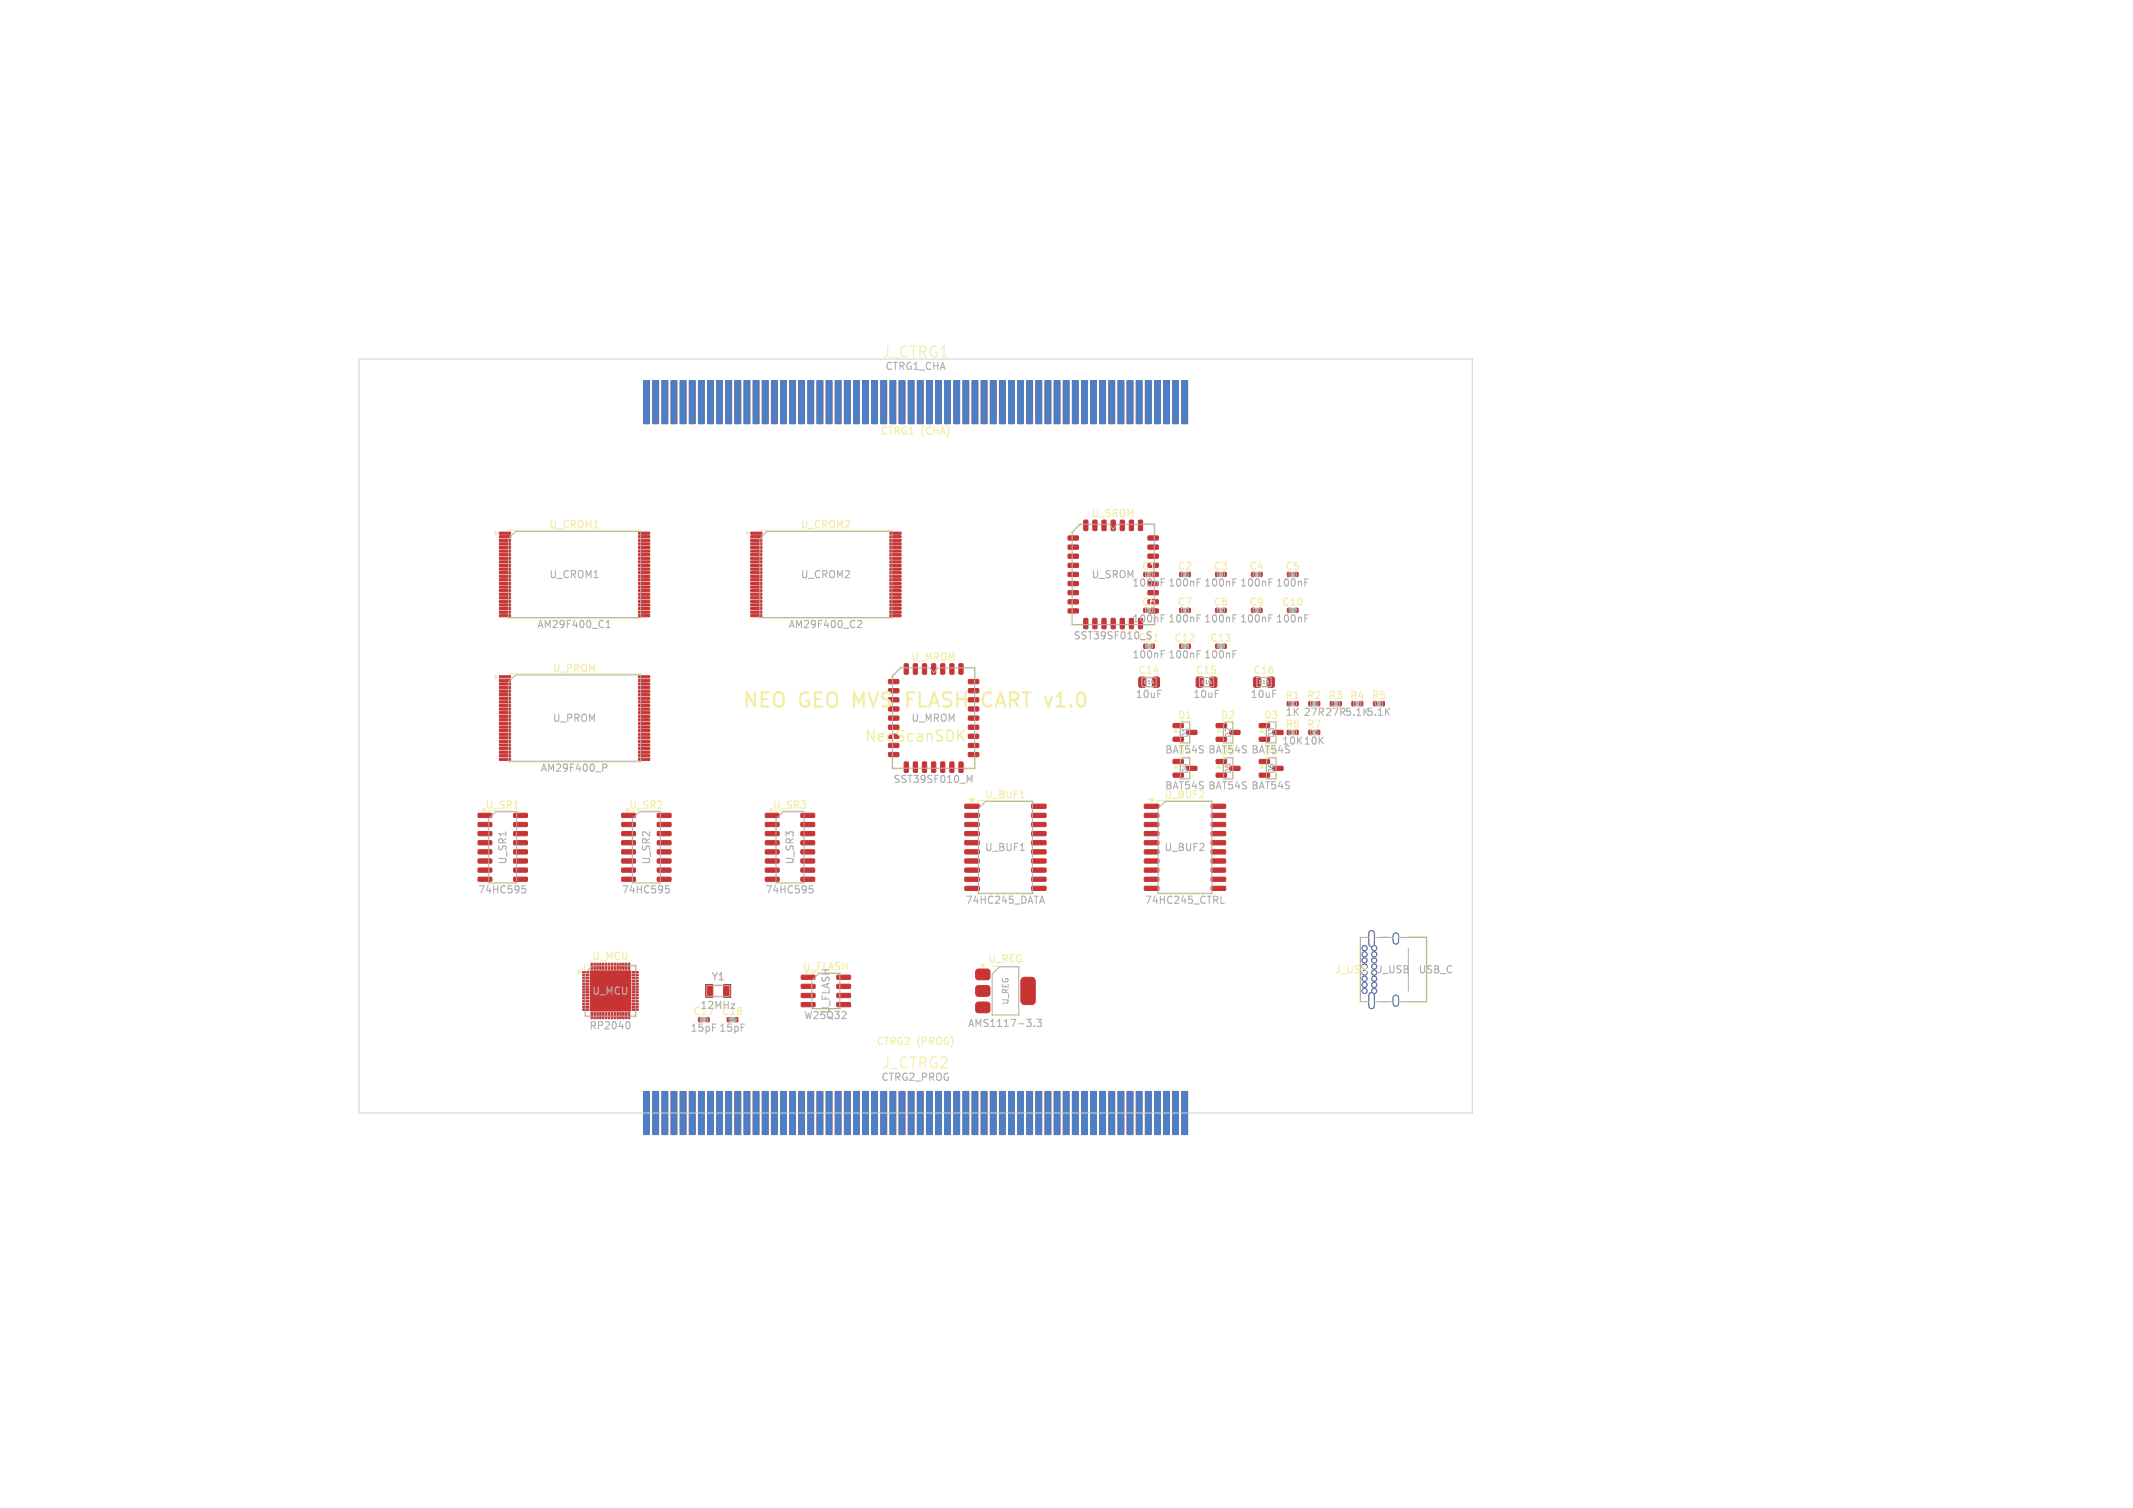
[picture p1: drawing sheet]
<svg xmlns="http://www.w3.org/2000/svg" width="297mm" height="210mm" viewBox="0 0 297 210" stroke-linecap="round" stroke-linejoin="round" font-family="sans-serif">
<defs><g id="words">
<g font-size="2.8" fill="#f2eda1">
<text x="103.2" y="99">NEO</text>
<text x="111.3" y="99">GEO MVS FLASH</text>
<text x="138.2" y="99">CART v1.0</text>
</g>
<g font-size="2.1" fill="#f2eda1">
<text x="122.7" y="50">J_CTRG1</text>
<text x="120.3" y="103.5">NeoScanSDK</text>
<text x="122.7" y="149">J_CTRG2</text>
</g>
<g font-size="1.4" fill="#afafaf">
<text x="123.2" y="51.7">CTRG1_CHA</text>
<text x="76.4" y="80.7">U_CROM1</text>
<text x="111.4" y="80.7">U_CROM2</text>
<text x="151.9" y="80.7">U_SROM</text>
<text x="157.6" y="81.9">100nF</text>
<text x="162.6" y="81.9">100nF</text>
<text x="167.6" y="81.9">100nF</text>
<text x="172.6" y="81.9">100nF</text>
<text x="177.6" y="81.9">100nF</text>
<text x="74.7" y="87.7">AM29F400_C1</text>
<text x="109.7" y="87.7">AM29F400_C2</text>
<text x="149.4" y="89.2">SST39SF010_S</text>
<text x="157.6" y="86.9">100nF</text>
<text x="158.4" y="89.6">C11</text>
<text x="162.6" y="86.9">100nF</text>
<text x="167.6" y="86.9">100nF</text>
<text x="172.6" y="86.9">100nF</text>
<text x="177.6" y="86.9">100nF</text>
<text x="157.6" y="91.9">100nF</text>
<text x="162.6" y="91.9">100nF</text>
<text x="167.6" y="91.9">100nF</text>
<text x="76.9" y="100.7">U_PROM</text>
<text x="126.8" y="100.7">U_MROM</text>
<text x="158" y="97.4">10uF</text>
<text x="166" y="97.4">10uF</text>
<text x="174" y="97.4">10uF</text>
<text x="178.9" y="99.9">1K 27R 27R5.1K5.1K</text>
<text x="75.2" y="107.7">AM29F400_P</text>
<text x="162.1" y="105.1">BAT54S BAT54S BAT54S</text>
<text x="163.9" y="105.3">D4</text>
<text x="169.9" y="105.3">D5</text>
<text x="175.9" y="105.3">D6</text>
<text x="178.4" y="103.9">10K 10K</text>
<text x="124.3" y="109.2">SST39SF010_M</text>
<text x="162.1" y="110.1">BAT54S BAT54S BAT54S</text>
<text x="137" y="118.7">U_BUF1</text>
<text x="162" y="118.7">U_BUF2</text>
<text x="66.5" y="124.6">74HC595</text>
<text x="70.7" y="120.5" transform="rotate(-90 70.7 120.5)">U_SR1</text>
<text x="86.5" y="124.6">74HC595</text>
<text x="90.7" y="120.5" transform="rotate(-90 90.7 120.5)">U_SR2</text>
<text x="106.5" y="124.6">74HC595</text>
<text x="110.7" y="120.5" transform="rotate(-90 110.7 120.5)">U_SR3</text>
<text x="134.4" y="126.1">74HC245_DATA</text>
<text x="159.3" y="126.1">74HC245_CTRL</text>
<text x="99" y="136.7">Y1</text>
<text x="111.7" y="135.3">U_FLASH</text>
<text x="191.6" y="135.8">J_USB</text>
<text x="197.4" y="135.8">USB_C</text>
<text x="82" y="143.6">RP2040</text>
<text x="82.4" y="138.7">U_MCU</text>
<text x="96" y="143.9">15pF 15pF</text>
<text x="96.4" y="141.6">C17</text>
<text x="97.4" y="140.7">12MHz</text>
<text x="100.4" y="141.6">C18</text>
<text x="111.9" y="142.1">W25Q32</text>
<text x="115.7" y="141.3" transform="rotate(-90 115.7 141.3)">U_FLASH</text>
<text x="134.7" y="143.2">AMS1117-3.3</text>
<text x="122.6" y="150.7">CTRG2_PROG</text>
</g>
<g font-size="1.4" fill="#f2eda1">
<text x="122.5" y="60.7">CTRG1</text>
<text x="128.2" y="60.7">(CHA)</text>
<text x="76.4" y="73.8">U_CROM1</text>
<text x="111.4" y="73.8">U_CROM2</text>
<text x="151.9" y="72.2">U_SROM</text>
<text x="158.9" y="79.6">C1</text>
<text x="163.9" y="79.6">C2</text>
<text x="168.9" y="79.6">C3</text>
<text x="173.9" y="79.6">C4</text>
<text x="178.9" y="79.6">C5</text>
<text x="158.9" y="84.6">C6</text>
<text x="163.4" y="89.6">C12</text>
<text x="163.9" y="84.6">C7</text>
<text x="168.4" y="89.6">C13</text>
<text x="168.9" y="84.6">C8</text>
<text x="173.9" y="84.6">C9</text>
<text x="178.4" y="84.6">C10</text>
<text x="76.9" y="93.8">U_PROM</text>
<text x="126.8" y="92.2">U_MROM</text>
<text x="158.4" y="94">C14</text>
<text x="166.4" y="94">C15</text>
<text x="174.4" y="94">C16</text>
<text x="163.9" y="100.3">D1</text>
<text x="169.9" y="100.3">D2</text>
<text x="175.9" y="100.3">D3</text>
<text x="178.9" y="97.6">R1</text>
<text x="178.9" y="101.6">R6</text>
<text x="181.9" y="97.6">R2</text>
<text x="181.9" y="101.6">R7</text>
<text x="184.9" y="97.6">R3</text>
<text x="187.9" y="97.6">R4</text>
<text x="190.9" y="97.6">R5</text>
<text x="67.5" y="112.8">U_SR1</text>
<text x="87.5" y="112.8">U_SR2</text>
<text x="107.5" y="112.8">U_SR3</text>
<text x="137" y="111.4">U_BUF1</text>
<text x="162" y="111.4">U_BUF2</text>
<text x="82.4" y="133.9">U_MCU</text>
<text x="137.5" y="134.2">U_REG</text>
<text x="121.9" y="145.7">CTRG2</text>
<text x="127.7" y="145.7">(PROG)</text>
</g>
<text font-size="1.4" fill="#fff" x="185.8" y="135.8">J_USB</text>
<text font-size="1.1" fill="#afafaf" x="140.6" y="140" transform="rotate(-90 140.6 140)">U_REG</text>
<g font-size="1" fill="#afafaf">
<text x="165.5" y="107.8" transform="rotate(-90 165.5 107.8)">D4</text>
<text x="165.5" y="102.8" transform="rotate(-90 165.5 102.8)">D1</text>
<text x="171.5" y="107.8" transform="rotate(-90 171.5 107.8)">D5</text>
<text x="171.5" y="102.8" transform="rotate(-90 171.5 102.8)">D2</text>
<text x="177.5" y="107.8" transform="rotate(-90 177.5 107.8)">D6</text>
<text x="177.5" y="102.8" transform="rotate(-90 177.5 102.8)">D3</text>
</g>
<g font-size=".7" fill="#afafaf">
<text x="159.2" y="95.4">C14</text>
<text x="167.2" y="95.4">C15</text>
<text x="175.2" y="95.4">C16</text>
</g>
<g font-size=".4" fill="#afafaf">
<text x="179.7" y="98.2">R1</text>
<text x="182.7" y="98.2">R2</text>
<text x="185.7" y="98.2">R3</text>
<text x="188.7" y="98.2">R4</text>
<text x="191.7" y="98.2">R5</text>
<text x="179.7" y="102.2">R6</text>
<text x="182.7" y="102.2">R7</text>
</g>
<g font-size=".3" fill="#afafaf">
<text x="159.7" y="80.2">C1</text>
<text x="164.7" y="80.2">C2</text>
<text x="169.7" y="80.2">C3</text>
<text x="174.7" y="80.2">C4</text>
<text x="179.7" y="80.2">C5</text>
<text x="159.7" y="85.2">C6</text>
<text x="164.7" y="85.2">C7</text>
<text x="169.7" y="85.2">C8</text>
<text x="174.7" y="85.2">C9</text>
<text x="179.6" y="85.2">C10</text>
<text x="159.6" y="90.2">C11</text>
<text x="164.6" y="90.2">C12</text>
<text x="169.6" y="90.2">C13</text>
<text x="97.6" y="142.2">C17</text>
<text x="101.6" y="142.2">C18</text>
</g>
</g></defs>
<g fill="#c83434" stroke="#c83434" stroke-width=".14">
<path d="M89.6 53h.8v6h-.8z"/>
<path d="M90.9 53h.8v6h-.8z"/>
<path d="M92.2 53h.8v6h-.8z"/>
<path d="M93.4 53h.8v6h-.8z"/>
<path d="M94.7 53h.8v6h-.8z"/>
<path d="M96 53h.8v6h-.8z"/>
<path d="M97.3 53h.8v6h-.8z"/>
<path d="M98.5 53h.8v6h-.8z"/>
<path d="M99.8 53h.8v6h-.8z"/>
<path d="M101.1 53h.8v6h-.8z"/>
<path d="M102.3 53h.8v6h-.8z"/>
<path d="M103.6 53h.8v6h-.8z"/>
<path d="M104.9 53h.8v6h-.8z"/>
<path d="M106.1 53h.8v6h-.8z"/>
<path d="M107.4 53h.8v6h-.8z"/>
<path d="M108.7 53h.8v6h-.8z"/>
<path d="M110 53h.8v6h-.8z"/>
<path d="M111.2 53h.8v6h-.8z"/>
<path d="M112.5 53h.8v6h-.8z"/>
<path d="M113.8 53h.8v6h-.8z"/>
<path d="M115 53h.8v6h-.8z"/>
<path d="M116.3 53h.8v6h-.8z"/>
<path d="M117.6 53h.8v6h-.8z"/>
<path d="M118.8 53h.8v6h-.8z"/>
<path d="M120.1 53h.8v6h-.8z"/>
<path d="M121.4 53h.8v6h-.8z"/>
<path d="M122.7 53h.8v6h-.8z"/>
<path d="M123.9 53h.8v6h-.8z"/>
<path d="M125.2 53h.8v6h-.8z"/>
<path d="M126.5 53h.8v6h-.8z"/>
<path d="M127.7 53h.8v6h-.8z"/>
<path d="M129 53h.8v6h-.8z"/>
<path d="M130.3 53h.8v6h-.8z"/>
<path d="M131.5 53h.8v6h-.8z"/>
<path d="M132.8 53h.8v6h-.8z"/>
<path d="M134.1 53h.8v6h-.8z"/>
<path d="M135.4 53h.8v6h-.8z"/>
<path d="M136.6 53h.8v6h-.8z"/>
<path d="M137.9 53h.8v6h-.8z"/>
<path d="M139.2 53h.8v6h-.8z"/>
<path d="M140.4 53h.8v6h-.8z"/>
<path d="M141.7 53h.8v6h-.8z"/>
<path d="M143 53h.8v6h-.8z"/>
<path d="M144.2 53h.8v6h-.8z"/>
<path d="M145.5 53h.8v6h-.8z"/>
<path d="M146.8 53h.8v6h-.8z"/>
<path d="M148.1 53h.8v6h-.8z"/>
<path d="M149.3 53h.8v6h-.8z"/>
<path d="M150.6 53h.8v6h-.8z"/>
<path d="M151.9 53h.8v6h-.8z"/>
<path d="M153.1 53h.8v6h-.8z"/>
<path d="M154.4 53h.8v6h-.8z"/>
<path d="M155.7 53h.8v6h-.8z"/>
<path d="M156.9 53h.8v6h-.8z"/>
<path d="M158.2 53h.8v6h-.8z"/>
<path d="M159.5 53h.8v6h-.8z"/>
<path d="M160.8 53h.8v6h-.8z"/>
<path d="M162 53h.8v6h-.8z"/>
<path d="M163.3 53h.8v6h-.8z"/>
<path d="M164.6 53h.8v6h-.8z"/>
<path d="M89.6 152h.8v6h-.8z"/>
<path d="M90.9 152h.8v6h-.8z"/>
<path d="M92.2 152h.8v6h-.8z"/>
<path d="M93.4 152h.8v6h-.8z"/>
<path d="M94.7 152h.8v6h-.8z"/>
<path d="M96 152h.8v6h-.8z"/>
<path d="M97.3 152h.8v6h-.8z"/>
<path d="M98.5 152h.8v6h-.8z"/>
<path d="M99.8 152h.8v6h-.8z"/>
<path d="M101.1 152h.8v6h-.8z"/>
<path d="M102.3 152h.8v6h-.8z"/>
<path d="M103.6 152h.8v6h-.8z"/>
<path d="M104.9 152h.8v6h-.8z"/>
<path d="M106.1 152h.8v6h-.8z"/>
<path d="M107.4 152h.8v6h-.8z"/>
<path d="M108.7 152h.8v6h-.8z"/>
<path d="M110 152h.8v6h-.8z"/>
<path d="M111.2 152h.8v6h-.8z"/>
<path d="M112.5 152h.8v6h-.8z"/>
<path d="M113.8 152h.8v6h-.8z"/>
<path d="M115 152h.8v6h-.8z"/>
<path d="M116.3 152h.8v6h-.8z"/>
<path d="M117.6 152h.8v6h-.8z"/>
<path d="M118.8 152h.8v6h-.8z"/>
<path d="M120.1 152h.8v6h-.8z"/>
<path d="M121.4 152h.8v6h-.8z"/>
<path d="M122.7 152h.8v6h-.8z"/>
<path d="M123.9 152h.8v6h-.8z"/>
<path d="M125.2 152h.8v6h-.8z"/>
<path d="M126.5 152h.8v6h-.8z"/>
<path d="M127.7 152h.8v6h-.8z"/>
<path d="M129 152h.8v6h-.8z"/>
<path d="M130.3 152h.8v6h-.8z"/>
<path d="M131.5 152h.8v6h-.8z"/>
<path d="M132.8 152h.8v6h-.8z"/>
<path d="M134.1 152h.8v6h-.8z"/>
<path d="M135.4 152h.8v6h-.8z"/>
<path d="M136.6 152h.8v6h-.8z"/>
<path d="M137.9 152h.8v6h-.8z"/>
<path d="M139.2 152h.8v6h-.8z"/>
<path d="M140.4 152h.8v6h-.8z"/>
<path d="M141.7 152h.8v6h-.8z"/>
<path d="M143 152h.8v6h-.8z"/>
<path d="M144.2 152h.8v6h-.8z"/>
<path d="M145.5 152h.8v6h-.8z"/>
<path d="M146.8 152h.8v6h-.8z"/>
<path d="M148.1 152h.8v6h-.8z"/>
<path d="M149.3 152h.8v6h-.8z"/>
<path d="M150.6 152h.8v6h-.8z"/>
<path d="M151.9 152h.8v6h-.8z"/>
<path d="M153.1 152h.8v6h-.8z"/>
<path d="M154.4 152h.8v6h-.8z"/>
<path d="M155.7 152h.8v6h-.8z"/>
<path d="M156.9 152h.8v6h-.8z"/>
<path d="M158.2 152h.8v6h-.8z"/>
<path d="M159.5 152h.8v6h-.8z"/>
<path d="M160.8 152h.8v6h-.8z"/>
<path d="M162 152h.8v6h-.8z"/>
<path d="M163.3 152h.8v6h-.8z"/>
<path d="M164.6 152h.8v6h-.8z"/>
<path d="M69.5 74.1h1.5l.1 .2-.1 .1h-1.4z"/>
<path d="M69.5 74.6h1.5l.1 .2-.1 .1h-1.4z"/>
<path d="M69.5 75.1h1.5l.1 .2-.1 .1h-1.4z"/>
<path d="M69.5 75.6h1.5l.1 .2-.1 .1h-1.4z"/>
<path d="M69.5 76.1h1.5l.1 .2-.1 .1h-1.4z"/>
<path d="M69.5 76.6h1.5l.1 .2-.1 .1h-1.4z"/>
<path d="M69.5 77.1h1.5l.1 .2-.1 .1h-1.4z"/>
<path d="M69.5 77.6h1.5l.1 .2-.1 .1h-1.4z"/>
<path d="M69.5 78.1h1.5l.1 .2-.1 .1h-1.4z"/>
<path d="M69.5 78.6h1.5l.1 .2-.1 .1h-1.4z"/>
<path d="M69.5 79.1h1.5l.1 .2-.1 .1h-1.4z"/>
<path d="M69.5 79.6h1.5l.1 .2-.1 .1h-1.4z"/>
<path d="M69.5 80.1h1.5l.1 .2-.1 .1h-1.4z"/>
<path d="M69.5 80.6h1.5l.1 .2-.1 .1h-1.4z"/>
<path d="M69.5 81.1h1.5l.1 .2-.1 .1h-1.4z"/>
<path d="M69.5 81.6h1.5l.1 .2-.1 .1h-1.4z"/>
<path d="M69.5 82.1h1.5l.1 .2-.1 .1h-1.4z"/>
<path d="M69.5 82.6h1.5l.1 .2-.1 .1h-1.4z"/>
<path d="M69.5 83.1h1.5l.1 .2-.1 .1h-1.4z"/>
<path d="M69.5 83.6h1.5l.1 .2-.1 .1h-1.4z"/>
<path d="M69.5 84.1h1.5l.1 .2-.1 .1h-1.4z"/>
<path d="M69.5 84.6h1.5l.1 .2-.1 .1h-1.4z"/>
<path d="M69.5 85.1h1.5l.1 .2-.1 .1h-1.4z"/>
<path d="M69.5 85.6h1.5l.1 .2-.1 .1h-1.4z"/>
<path d="M88.9 85.6h1.5l.1 .2-.1 .1h-1.4z"/>
<path d="M88.9 85.1h1.5l.1 .2-.1 .1h-1.4z"/>
<path d="M88.9 84.6h1.5l.1 .2-.1 .1h-1.4z"/>
<path d="M88.9 84.1h1.5l.1 .2-.1 .1h-1.4z"/>
<path d="M88.9 83.6h1.5l.1 .2-.1 .1h-1.4z"/>
<path d="M88.9 83.1h1.5l.1 .2-.1 .1h-1.4z"/>
<path d="M88.9 82.6h1.5l.1 .2-.1 .1h-1.4z"/>
<path d="M88.9 82.1h1.5l.1 .2-.1 .1h-1.4z"/>
<path d="M88.9 81.6h1.5l.1 .2-.1 .1h-1.4z"/>
<path d="M88.9 81.1h1.5l.1 .2-.1 .1h-1.4z"/>
<path d="M88.9 80.6h1.5l.1 .2-.1 .1h-1.4z"/>
<path d="M88.9 80.1h1.5l.1 .2-.1 .1h-1.4z"/>
<path d="M88.9 79.6h1.5l.1 .2-.1 .1h-1.4z"/>
<path d="M88.9 79.1h1.5l.1 .2-.1 .1h-1.4z"/>
<path d="M88.9 78.6h1.5l.1 .2-.1 .1h-1.4z"/>
<path d="M88.9 78.1h1.5l.1 .2-.1 .1h-1.4z"/>
<path d="M88.9 77.6h1.5l.1 .2-.1 .1h-1.4z"/>
<path d="M88.9 77.1h1.5l.1 .2-.1 .1h-1.4z"/>
<path d="M88.9 76.6h1.5l.1 .2-.1 .1h-1.4z"/>
<path d="M88.9 76.1h1.5l.1 .2-.1 .1h-1.4z"/>
<path d="M88.9 75.6h1.5l.1 .2-.1 .1h-1.4z"/>
<path d="M88.9 75.1h1.5l.1 .2-.1 .1h-1.4z"/>
<path d="M88.9 74.6h1.5l.1 .2-.1 .1h-1.4z"/>
<path d="M88.9 74.1h1.5l.1 .2-.1 .1h-1.4z"/>
<path d="M104.5 74.1h1.5l.1 .2-.1 .1h-1.4z"/>
<path d="M104.5 74.6h1.5l.1 .2-.1 .1h-1.4z"/>
<path d="M104.5 75.1h1.5l.1 .2-.1 .1h-1.4z"/>
<path d="M104.5 75.6h1.5l.1 .2-.1 .1h-1.4z"/>
<path d="M104.5 76.1h1.5l.1 .2-.1 .1h-1.4z"/>
<path d="M104.5 76.6h1.5l.1 .2-.1 .1h-1.4z"/>
<path d="M104.5 77.1h1.5l.1 .2-.1 .1h-1.4z"/>
<path d="M104.5 77.6h1.5l.1 .2-.1 .1h-1.4z"/>
<path d="M104.5 78.1h1.5l.1 .2-.1 .1h-1.4z"/>
<path d="M104.5 78.6h1.5l.1 .2-.1 .1h-1.4z"/>
<path d="M104.5 79.1h1.5l.1 .2-.1 .1h-1.4z"/>
<path d="M104.5 79.6h1.5l.1 .2-.1 .1h-1.4z"/>
<path d="M104.5 80.1h1.5l.1 .2-.1 .1h-1.4z"/>
<path d="M104.5 80.6h1.5l.1 .2-.1 .1h-1.4z"/>
<path d="M104.5 81.1h1.5l.1 .2-.1 .1h-1.4z"/>
<path d="M104.5 81.6h1.5l.1 .2-.1 .1h-1.4z"/>
<path d="M104.5 82.1h1.5l.1 .2-.1 .1h-1.4z"/>
<path d="M104.5 82.6h1.5l.1 .2-.1 .1h-1.4z"/>
<path d="M104.5 83.1h1.5l.1 .2-.1 .1h-1.4z"/>
<path d="M104.5 83.6h1.5l.1 .2-.1 .1h-1.4z"/>
<path d="M104.5 84.1h1.5l.1 .2-.1 .1h-1.4z"/>
<path d="M104.5 84.6h1.5l.1 .2-.1 .1h-1.4z"/>
<path d="M104.5 85.1h1.5l.1 .2-.1 .1h-1.4z"/>
<path d="M104.5 85.6h1.5l.1 .2-.1 .1h-1.4z"/>
<path d="M123.9 85.6h1.5l.1 .2-.1 .1h-1.4z"/>
<path d="M123.9 85.1h1.5l.1 .2-.1 .1h-1.4z"/>
<path d="M123.9 84.6h1.5l.1 .2-.1 .1h-1.4z"/>
<path d="M123.9 84.1h1.5l.1 .2-.1 .1h-1.4z"/>
<path d="M123.9 83.6h1.5l.1 .2-.1 .1h-1.4z"/>
<path d="M123.9 83.1h1.5l.1 .2-.1 .1h-1.4z"/>
<path d="M123.9 82.6h1.5l.1 .2-.1 .1h-1.4z"/>
<path d="M123.9 82.1h1.5l.1 .2-.1 .1h-1.4z"/>
<path d="M123.9 81.6h1.5l.1 .2-.1 .1h-1.4z"/>
<path d="M123.9 81.1h1.5l.1 .2-.1 .1h-1.4z"/>
<path d="M123.9 80.6h1.5l.1 .2-.1 .1h-1.4z"/>
<path d="M123.9 80.1h1.5l.1 .2-.1 .1h-1.4z"/>
<path d="M123.9 79.6h1.5l.1 .2-.1 .1h-1.4z"/>
<path d="M123.9 79.1h1.5l.1 .2-.1 .1h-1.4z"/>
<path d="M123.9 78.6h1.5l.1 .2-.1 .1h-1.4z"/>
<path d="M123.9 78.1h1.5l.1 .2-.1 .1h-1.4z"/>
<path d="M123.9 77.6h1.5l.1 .2-.1 .1h-1.4z"/>
<path d="M123.9 77.1h1.5l.1 .2-.1 .1h-1.4z"/>
<path d="M123.9 76.6h1.5l.1 .2-.1 .1h-1.4z"/>
<path d="M123.9 76.1h1.5l.1 .2-.1 .1h-1.4z"/>
<path d="M123.9 75.6h1.5l.1 .2-.1 .1h-1.4z"/>
<path d="M123.9 75.1h1.5l.1 .2-.1 .1h-1.4z"/>
<path d="M123.9 74.6h1.5l.1 .2-.1 .1h-1.4z"/>
<path d="M123.9 74.1h1.5l.1 .2-.1 .1h-1.4z"/>
<path d="M154.7 72.5l.4-.1 .2 .1v1.3l-.1 .1-.5-.1z"/>
<path d="M153.5 72.5l.4-.1 .1 .1v1.3l-.1 .1-.5-.1z"/>
<path d="M152.2 72.5l.4-.1 .1 .1 .1 1.3-.1 .1-.5-.1z"/>
<path d="M150.9 72.5l.4-.1 .2 .1v1.3l-.1 .1-.5-.1z"/>
<path d="M148.7 74.7l1.4-.1 .1 .5-.2 .1h-1.2l-.1-.1z"/>
<path d="M148.7 75.9h1.4l.1 .5-.2 .1h-1.2l-.1-.2z"/>
<path d="M148.7 77.2h1.4l.1 .5-.2 .1-1.2-.1-.1-.1z"/>
<path d="M148.7 78.5l1.4-.1 .1 .5-.2 .1h-1.2l-.1-.1z"/>
<path d="M148.7 79.7h1.4l.1 .5-.2 .1h-1.2l-.1-.1z"/>
<path d="M148.7 81h1.4l.1 .5-.2 .1h-1.2l-.1-.2z"/>
<path d="M148.7 82.3h1.4l.1 .4-.2 .1h-1.2l-.1-.1z"/>
<path d="M148.7 83.6l1.4-.1 .1 .5-.2 .1h-1.2l-.1-.1z"/>
<path d="M148.7 84.8h1.4l.1 .5-.2 .1h-1.2l-.1-.2z"/>
<path d="M150.9 86.1h.4l.2 .1v1.2l-.1 .2-.5-.1z"/>
<path d="M152.2 86.1h.4l.1 .1 .1 1.2-.1 .2-.5-.1z"/>
<path d="M153.5 86.1h.4l.1 .1v1.2l-.1 .2-.5-.1z"/>
<path d="M154.7 86.1h.4l.2 .1v1.2l-.1 .2-.5-.1z"/>
<path d="M156 86.1h.4l.2 .1v1.2l-.1 .2-.5-.1z"/>
<path d="M157.3 86.1h.4l.1 .1v1.2l-.1 .2-.4-.1z"/>
<path d="M158.6 86.1h.4l.1 .1v1.2l-.1 .2-.5-.1z"/>
<path d="M159.9 84.8h1.3l.1 .5-.2 .1h-1.2l-.1-.2z"/>
<path d="M159.9 83.6l1.3-.1 .1 .5-.2 .1h-1.2l-.1-.1z"/>
<path d="M159.9 82.3h1.3l.1 .4-.2 .1h-1.2l-.1-.1z"/>
<path d="M159.9 79.7h1.3l.1 .5-.2 .1h-1.2l-.1-.1z"/>
<path d="M159.9 78.5l1.3-.1 .1 .5-.2 .1h-1.2l-.1-.1z"/>
<path d="M159.9 77.2h1.3l.1 .5-.2 .1-1.2-.1-.1-.1z"/>
<path d="M159.9 75.9h1.3l.1 .5-.2 .1h-1.2l-.1-.2z"/>
<path d="M159.9 74.7l1.3-.1 .1 .5-.2 .1h-1.2l-.1-.1z"/>
<path d="M158.6 72.5l.4-.1 .1 .1v1.3l-.1 .1-.5-.1z"/>
<path d="M157.3 72.5l.4-.1 .1 .1v1.3l-.1 .1-.4-.1z"/>
<path d="M156 72.5l.4-.1 .2 .1v1.3l-.1 .1-.5-.1z"/>
<path d="M69.5 94.1h1.5l.1 .2-.1 .1h-1.4z"/>
<path d="M69.5 94.6h1.5l.1 .2-.1 .1h-1.4z"/>
<path d="M69.5 95.1h1.5l.1 .2-.1 .1h-1.4z"/>
<path d="M69.5 95.6h1.5l.1 .2-.1 .1h-1.4z"/>
<path d="M69.5 96.1h1.5l.1 .2-.1 .1h-1.4z"/>
<path d="M69.5 96.6h1.5l.1 .2-.1 .1h-1.4z"/>
<path d="M69.5 97.1h1.5l.1 .2-.1 .1h-1.4z"/>
<path d="M69.5 97.6h1.5l.1 .2-.1 .1h-1.4z"/>
<path d="M69.5 98.1h1.5l.1 .2-.1 .1h-1.4z"/>
<path d="M69.5 98.6h1.5l.1 .2-.1 .1h-1.4z"/>
<path d="M69.5 99.1h1.5l.1 .2-.1 .1h-1.4z"/>
<path d="M69.5 99.6h1.5l.1 .2-.1 .1h-1.4z"/>
<path d="M69.5 100.1h1.5l.1 .2-.1 .1h-1.4z"/>
<path d="M69.5 100.6h1.5l.1 .2-.1 .1h-1.4z"/>
<path d="M69.5 101.1h1.5l.1 .2-.1 .1h-1.4z"/>
<path d="M69.5 101.6h1.5l.1 .2-.1 .1h-1.4z"/>
<path d="M69.5 102.1h1.5l.1 .2-.1 .1h-1.4z"/>
<path d="M69.5 102.6h1.5l.1 .2-.1 .1h-1.4z"/>
<path d="M69.5 103.1h1.5l.1 .2-.1 .1h-1.4z"/>
<path d="M69.5 103.6h1.5l.1 .2-.1 .1h-1.4z"/>
<path d="M69.5 104.1h1.5l.1 .2-.1 .1h-1.4z"/>
<path d="M69.5 104.6h1.5l.1 .2-.1 .1h-1.4z"/>
<path d="M69.5 105.1h1.5l.1 .2-.1 .1h-1.4z"/>
<path d="M69.5 105.6h1.5l.1 .2-.1 .1h-1.4z"/>
<path d="M88.9 105.6h1.5l.1 .2-.1 .1h-1.4z"/>
<path d="M88.9 105.1h1.5l.1 .2-.1 .1h-1.4z"/>
<path d="M88.9 104.6h1.5l.1 .2-.1 .1h-1.4z"/>
<path d="M88.9 104.1h1.5l.1 .2-.1 .1h-1.4z"/>
<path d="M88.9 103.6h1.5l.1 .2-.1 .1h-1.4z"/>
<path d="M88.9 103.1h1.5l.1 .2-.1 .1h-1.4z"/>
<path d="M88.9 102.6h1.5l.1 .2-.1 .1h-1.4z"/>
<path d="M88.9 102.1h1.5l.1 .2-.1 .1h-1.4z"/>
<path d="M88.9 101.6h1.5l.1 .2-.1 .1h-1.4z"/>
<path d="M88.9 101.1h1.5l.1 .2-.1 .1h-1.4z"/>
<path d="M88.9 100.6h1.5l.1 .2-.1 .1h-1.4z"/>
<path d="M88.9 100.1h1.5l.1 .2-.1 .1h-1.4z"/>
<path d="M88.9 99.6h1.5l.1 .2-.1 .1h-1.4z"/>
<path d="M88.9 99.1h1.5l.1 .2-.1 .1h-1.4z"/>
<path d="M88.9 98.6h1.5l.1 .2-.1 .1h-1.4z"/>
<path d="M88.9 98.1h1.5l.1 .2-.1 .1h-1.4z"/>
<path d="M88.9 97.6h1.5l.1 .2-.1 .1h-1.4z"/>
<path d="M88.9 97.1h1.5l.1 .2-.1 .1h-1.4z"/>
<path d="M88.9 96.6h1.5l.1 .2-.1 .1h-1.4z"/>
<path d="M88.9 96.1h1.5l.1 .2-.1 .1h-1.4z"/>
<path d="M88.9 95.6h1.5l.1 .2-.1 .1h-1.4z"/>
<path d="M88.9 95.1h1.5l.1 .2-.1 .1h-1.4z"/>
<path d="M88.9 94.6h1.5l.1 .2-.1 .1h-1.4z"/>
<path d="M88.9 94.1h1.5l.1 .2-.1 .1h-1.4z"/>
<path d="M129.7 92.5l.4-.1 .2 .1v1.3l-.1 .1-.5-.1z"/>
<path d="M128.5 92.5l.4-.1 .1 .1v1.3l-.1 .1-.5-.1z"/>
<path d="M127.2 92.5l.4-.1 .1 .1 .1 1.3-.1 .1-.5-.1z"/>
<path d="M125.9 92.5l.4-.1 .2 .1v1.3l-.1 .1-.5-.1z"/>
<path d="M123.7 94.7l1.4-.1 .1 .5-.2 .1h-1.2l-.1-.1z"/>
<path d="M123.7 95.9h1.4l.1 .5-.2 .1h-1.2l-.1-.2z"/>
<path d="M123.7 99.7h1.4l.1 .5-.2 .1h-1.2l-.1-.1z"/>
<path d="M123.7 101h1.4l.1 .5-.2 .1h-1.2l-.1-.2z"/>
<path d="M123.7 104.8h1.4l.1 .5-.2 .1h-1.2l-.1-.2z"/>
<path d="M125.9 106.1h.4l.2 .1v1.2l-.1 .2-.5-.1z"/>
<path d="M127.2 106.1h.4l.1 .1 .1 1.2-.1 .2-.5-.1z"/>
<path d="M128.5 106.1h.4l.1 .1v1.2l-.1 .2-.5-.1z"/>
<path d="M129.7 106.1h.4l.2 .1v1.2l-.1 .2-.5-.1z"/>
<path d="M131 106.1h.4l.2 .1v1.2l-.1 .2-.5-.1z"/>
<path d="M132.3 106.1h.4l.1 .1v1.2l-.1 .2-.4-.1z"/>
<path d="M133.6 106.1h.4l.1 .1v1.2l-.1 .2-.5-.1z"/>
<path d="M134.9 104.8h1.3l.1 .5-.1 .1h-1.3l-.1-.2z"/>
<path d="M134.9 103.6l1.3-.1 .1 .5-.1 .1h-1.3l-.1-.1z"/>
<path d="M134.9 102.3h1.3l.1 .4-.1 .1h-1.3l-.1-.1z"/>
<path d="M134.9 101h1.3l.1 .5-.1 .1h-1.3l-.1-.2z"/>
<path d="M134.9 99.7h1.3l.1 .5-.1 .1h-1.3l-.1-.1z"/>
<path d="M134.9 95.9h1.3l.1 .5-.1 .1h-1.3l-.1-.2z"/>
<path d="M134.9 94.7l1.3-.1 .1 .5-.1 .1h-1.3l-.1-.1z"/>
<path d="M133.6 92.5l.4-.1 .1 .1v1.3l-.1 .1-.5-.1z"/>
<path d="M132.3 92.5l.4-.1 .1 .1v1.3l-.1 .1-.4-.1z"/>
<path d="M131 92.5l.4-.1 .2 .1v1.3l-.1 .1-.5-.1z"/>
<path d="M66.6 113.3h1.8l.1 .5-.2 .1-1.7-.1-.1-.1z"/>
<path d="M66.6 114.6l1.8-.1 .1 .5-.2 .1h-1.7l-.1-.1z"/>
<path d="M66.6 115.8h1.8l.1 .5-.2 .1h-1.7l-.1-.2z"/>
<path d="M66.6 117.1h1.8l.1 .5-.2 .1h-1.7l-.1-.2z"/>
<path d="M66.6 118.4l1.8-.1 .1 .5-.2 .1h-1.7l-.1-.1z"/>
<path d="M66.6 119.6h1.8l.1 .5-.2 .1h-1.7l-.1-.1z"/>
<path d="M66.6 120.9h1.8l.1 .5-.2 .1h-1.7l-.1-.2z"/>
<path d="M66.6 122.2h1.8l.1 .5h-.2h-1.7l-.1-.1z"/>
<path d="M71.5 122.2h1.9v.5h-.1h-1.7l-.1-.1z"/>
<path d="M71.5 120.9h1.9v.5l-.1 .1h-1.7l-.1-.2z"/>
<path d="M71.5 119.6h1.9v.5l-.1 .1h-1.7l-.1-.1z"/>
<path d="M71.5 118.4l1.9-.1v.5l-.1 .1h-1.7l-.1-.1z"/>
<path d="M71.5 117.1h1.9v.5l-.1 .1h-1.7l-.1-.2z"/>
<path d="M71.5 115.8h1.9v.5l-.1 .1h-1.7l-.1-.2z"/>
<path d="M71.5 114.6l1.9-.1v.5l-.1 .1h-1.7l-.1-.1z"/>
<path d="M71.5 113.3h1.9v.5l-.1 .1-1.7-.1-.1-.1z"/>
<path d="M86.6 113.3h1.8l.1 .5-.2 .1-1.7-.1v-.1z"/>
<path d="M86.6 114.6l1.8-.1 .1 .5-.2 .1h-1.7v-.1z"/>
<path d="M86.6 115.8h1.8l.1 .5-.2 .1h-1.7v-.2z"/>
<path d="M86.6 117.1h1.8l.1 .5-.2 .1h-1.7v-.2z"/>
<path d="M86.6 118.4l1.8-.1 .1 .5-.2 .1h-1.7v-.1z"/>
<path d="M86.6 119.6h1.8l.1 .5-.2 .1h-1.7v-.1z"/>
<path d="M86.6 120.9h1.8l.1 .5-.2 .1h-1.7v-.2z"/>
<path d="M86.6 122.2h1.8l.1 .5h-.2h-1.7v-.1z"/>
<path d="M91.5 122.2h1.9v.5h-.1h-1.7l-.1-.1z"/>
<path d="M91.5 120.9h1.9v.5l-.1 .1h-1.7l-.1-.2z"/>
<path d="M91.5 119.6h1.9v.5l-.1 .1h-1.7l-.1-.1z"/>
<path d="M91.5 118.4l1.9-.1v.5l-.1 .1h-1.7l-.1-.1z"/>
<path d="M91.5 117.1h1.9v.5l-.1 .1h-1.7l-.1-.2z"/>
<path d="M91.5 115.8h1.9v.5l-.1 .1h-1.7l-.1-.2z"/>
<path d="M91.5 114.6l1.9-.1v.5l-.1 .1h-1.7l-.1-.1z"/>
<path d="M91.5 113.3h1.9v.5l-.1 .1-1.7-.1-.1-.1z"/>
<path d="M106.6 113.3h1.8l.1 .5-.2 .1-1.7-.1v-.1z"/>
<path d="M106.6 114.6l1.8-.1 .1 .5-.2 .1h-1.7v-.1z"/>
<path d="M106.6 115.8h1.8l.1 .5-.2 .1h-1.7v-.2z"/>
<path d="M106.6 117.1h1.8l.1 .5-.2 .1h-1.7v-.2z"/>
<path d="M106.6 118.4l1.8-.1 .1 .5-.2 .1h-1.7v-.1z"/>
<path d="M106.6 119.6h1.8l.1 .5-.2 .1h-1.7v-.1z"/>
<path d="M106.6 120.9h1.8l.1 .5-.2 .1h-1.7v-.2z"/>
<path d="M106.6 122.2h1.8l.1 .5h-.2h-1.7v-.1z"/>
<path d="M111.5 122.2h1.9v.5h-.1h-1.7l-.1-.1z"/>
<path d="M111.5 120.9h1.9v.5l-.1 .1h-1.7l-.1-.2z"/>
<path d="M111.5 119.6h1.9v.5l-.1 .1h-1.7l-.1-.1z"/>
<path d="M111.5 118.4l1.9-.1v.5l-.1 .1h-1.7l-.1-.1z"/>
<path d="M111.5 117.1h1.9v.5l-.1 .1h-1.7l-.1-.2z"/>
<path d="M111.5 115.8h1.9v.5l-.1 .1h-1.7l-.1-.2z"/>
<path d="M111.5 114.6l1.9-.1v.5l-.1 .1h-1.7l-.1-.1z"/>
<path d="M111.5 113.3h1.9v.5l-.1 .1-1.7-.1-.1-.1z"/>
<path d="M134.4 112h1.9l.1 .5-.2 .1h-1.8l-.1-.2z"/>
<path d="M134.4 113.3h1.9l.1 .5-.2 .1-1.8-.1-.1-.1z"/>
<path d="M134.4 114.6l1.9-.1 .1 .5-.2 .1h-1.8l-.1-.1z"/>
<path d="M134.4 115.8h1.9l.1 .5-.2 .1h-1.8l-.1-.2z"/>
<path d="M134.4 117.1h1.9l.1 .5-.2 .1h-1.8l-.1-.2z"/>
<path d="M134.4 118.4l1.9-.1 .1 .5-.2 .1h-1.8l-.1-.1z"/>
<path d="M134.4 119.6h1.9l.1 .5-.2 .1h-1.8l-.1-.1z"/>
<path d="M134.4 120.9h1.9l.1 .5-.2 .1h-1.8l-.1-.2z"/>
<path d="M134.4 122.2h1.9l.1 .5h-.2h-1.8l-.1-.1z"/>
<path d="M134.4 123.5l1.9-.1 .1 .5-.2 .1h-1.8l-.1-.1z"/>
<path d="M143.7 123.5l1.9-.1 .1 .5-.2 .1h-1.8l-.1-.1z"/>
<path d="M143.7 122.2h1.9l.1 .5h-.2h-1.8l-.1-.1z"/>
<path d="M143.7 120.9h1.9l.1 .5-.2 .1h-1.8l-.1-.2z"/>
<path d="M143.7 119.6h1.9l.1 .5-.2 .1h-1.8l-.1-.1z"/>
<path d="M143.7 118.4l1.9-.1 .1 .5-.2 .1h-1.8l-.1-.1z"/>
<path d="M143.7 117.1h1.9l.1 .5-.2 .1h-1.8l-.1-.2z"/>
<path d="M143.7 115.8h1.9l.1 .5-.2 .1h-1.8l-.1-.2z"/>
<path d="M143.7 114.6l1.9-.1 .1 .5-.2 .1h-1.8l-.1-.1z"/>
<path d="M143.7 113.3h1.9l.1 .5-.2 .1-1.8-.1-.1-.1z"/>
<path d="M143.7 112h1.9l.1 .5-.2 .1h-1.8l-.1-.2z"/>
<path d="M159.4 112h1.9l.1 .5-.2 .1h-1.8l-.1-.2z"/>
<path d="M159.4 113.3h1.9l.1 .5-.2 .1-1.8-.1-.1-.1z"/>
<path d="M159.4 114.6l1.9-.1 .1 .5-.2 .1h-1.8l-.1-.1z"/>
<path d="M159.4 115.8h1.9l.1 .5-.2 .1h-1.8l-.1-.2z"/>
<path d="M159.4 117.1h1.9l.1 .5-.2 .1h-1.8l-.1-.2z"/>
<path d="M159.4 118.4l1.9-.1 .1 .5-.2 .1h-1.8l-.1-.1z"/>
<path d="M159.4 119.6h1.9l.1 .5-.2 .1h-1.8l-.1-.1z"/>
<path d="M159.4 120.9h1.9l.1 .5-.2 .1h-1.8l-.1-.2z"/>
<path d="M159.4 122.2h1.9l.1 .5h-.2h-1.8l-.1-.1z"/>
<path d="M159.4 123.5l1.9-.1 .1 .5-.2 .1h-1.8l-.1-.1z"/>
<path d="M168.7 123.5l1.9-.1 .1 .5-.2 .1h-1.8l-.1-.1z"/>
<path d="M168.7 122.2h1.9l.1 .5h-.2h-1.8l-.1-.1z"/>
<path d="M168.7 120.9h1.9l.1 .5-.2 .1h-1.8l-.1-.2z"/>
<path d="M168.7 119.6h1.9l.1 .5-.2 .1h-1.8l-.1-.1z"/>
<path d="M168.7 118.4l1.9-.1 .1 .5-.2 .1h-1.8l-.1-.1z"/>
<path d="M168.7 117.1h1.9l.1 .5-.2 .1h-1.8l-.1-.2z"/>
<path d="M168.7 115.8h1.9l.1 .5-.2 .1h-1.8l-.1-.2z"/>
<path d="M168.7 114.6l1.9-.1 .1 .5-.2 .1h-1.8l-.1-.1z"/>
<path d="M168.7 113.3h1.9l.1 .5-.2 .1-1.8-.1-.1-.1z"/>
<path d="M168.7 112h1.9l.1 .5-.2 .1h-1.8l-.1-.2z"/>
<path d="M81.1 135.3h.8l.1 .2h-.8z"/>
<path d="M81.1 135.7h.8l.1 .2h-.8z"/>
<path d="M81.1 136.1h.8l.1 .2h-.8z"/>
<path d="M81.1 136.5h.8l.1 .2h-.8z"/>
<path d="M81.1 136.9h.8l.1 .2h-.8z"/>
<path d="M81.1 137.3h.8l.1 .2h-.8z"/>
<path d="M81.1 137.7h.8l.1 .2h-.8z"/>
<path d="M81.1 138.1h.8l.1 .2h-.8z"/>
<path d="M81.1 138.5h.8l.1 .2h-.8z"/>
<path d="M81.1 138.9h.8l.1 .2h-.8z"/>
<path d="M81.1 139.3h.8l.1 .2h-.8z"/>
<path d="M81.1 139.7h.8l.1 .2h-.8z"/>
<path d="M81.1 140.1h.8l.1 .2h-.8z"/>
<path d="M81.1 140.5h.8l.1 .2h-.8z"/>
<path d="M82.3 141l.2 .1v.8l-.2-.1z"/>
<path d="M82.7 141l.2 .1-.1 .8-.1-.1z"/>
<path d="M83.1 141l.2 .1-.1 .8-.1-.1z"/>
<path d="M83.5 141l.2 .1-.1 .8-.1-.1z"/>
<path d="M83.9 141l.2 .1-.1 .8-.1-.1z"/>
<path d="M84.3 141l.2 .1-.1 .8-.1-.1z"/>
<path d="M84.7 141l.2 .1-.1 .8-.1-.1z"/>
<path d="M85.1 141l.2 .1-.1 .8-.1-.1z"/>
<path d="M85.5 141l.2 .1-.1 .8-.1-.1z"/>
<path d="M85.9 141l.2 .1-.1 .8-.1-.1z"/>
<path d="M86.3 141l.2 .1-.1 .8-.1-.1z"/>
<path d="M86.7 141l.2 .1v.8l-.2-.1z"/>
<path d="M87.1 141l.2 .1v.8l-.2-.1z"/>
<path d="M87.5 141l.2 .1v.8l-.2-.1z"/>
<path d="M88 140.5h.8l.1 .2h-.8z"/>
<path d="M88 140.1h.8l.1 .2h-.8z"/>
<path d="M88 139.7h.8l.1 .2h-.8z"/>
<path d="M88 139.3h.8l.1 .2h-.8z"/>
<path d="M88 138.9h.8l.1 .2h-.8z"/>
<path d="M88 138.5h.8l.1 .2h-.8z"/>
<path d="M88 138.1h.8l.1 .2h-.8z"/>
<path d="M88 137.7h.8l.1 .2h-.8z"/>
<path d="M88 137.3h.8l.1 .2h-.8z"/>
<path d="M88 136.9h.8l.1 .2h-.8z"/>
<path d="M88 136.5h.8l.1 .2h-.8z"/>
<path d="M88 136.1h.8l.1 .2h-.8z"/>
<path d="M88 135.7h.8l.1 .2h-.8z"/>
<path d="M88 135.3h.8l.1 .2h-.8z"/>
<path d="M87.5 134.1l.2 .1v.8h-.2z"/>
<path d="M87.1 134.1l.2 .1v.8h-.2z"/>
<path d="M86.7 134.1l.2 .1v.8h-.2z"/>
<path d="M86.3 134.1l.2 .1-.1 .8h-.1z"/>
<path d="M85.9 134.1l.2 .1-.1 .8h-.1z"/>
<path d="M85.5 134.1l.2 .1-.1 .8h-.1z"/>
<path d="M85.1 134.1l.2 .1-.1 .8h-.1z"/>
<path d="M84.7 134.1l.2 .1-.1 .8h-.1z"/>
<path d="M84.3 134.1l.2 .1-.1 .8h-.1z"/>
<path d="M83.9 134.1l.2 .1-.1 .8h-.1z"/>
<path d="M83.5 134.1l.2 .1-.1 .8h-.1z"/>
<path d="M83.1 134.1l.2 .1-.1 .8h-.1z"/>
<path d="M82.7 134.1l.2 .1-.1 .8h-.1z"/>
<path d="M82.3 134.1l.2 .1v.8h-.2z"/>
<path d="M82.2 135.2h5.6v5.6h-5.6z"/>
<path d="M100.8 137.1h.9v1.8h-.9z"/>
<path d="M98.2 137.1h1.1v1.8h-1.1z"/>
<path d="M111.6 135.8h1.8l.1 .5-.2 .1h-1.7v-.2z"/>
<path d="M111.6 137.1h1.8l.1 .5-.2 .1h-1.7v-.2z"/>
<path d="M111.6 138.4l1.8-.1 .1 .5-.2 .1h-1.7v-.1z"/>
<path d="M111.6 139.6h1.8l.1 .5-.2 .1h-1.7v-.1z"/>
<path d="M116.5 139.6h1.9v.5l-.1 .1h-1.7l-.1-.1z"/>
<path d="M116.5 138.4l1.9-.1v.5l-.1 .1h-1.7l-.1-.1z"/>
<path d="M116.5 137.1h1.9v.5l-.1 .1h-1.7l-.1-.2z"/>
<path d="M116.5 135.8h1.9v.5l-.1 .1h-1.7l-.1-.2z"/>
<path d="M135.9 135.1l.3-.1h1.5l.1 .3v1l-.3 .2-1.5-.1-.1-.3z"/>
<path d="M135.9 137.4l.3-.1h1.5l.1 .3v1l-.3 .2-1.5-.1-.1-.3z"/>
<path d="M142.3 136.2l.2-.1h1.1l.3 .1 .2 .2v3v.2l-.2 .2-1.4 .1-.3-.3-.1-3z"/>
<path d="M135.9 139.7l.3-.1h1.5l.1 .3v1l-.3 .2-1.5-.1-.1-.3z"/>
<path d="M159.3 79.7h.5v.6h-.5z"/>
<path d="M160.2 79.7h.5v.6h-.5z"/>
<path d="M164.3 79.7h.5v.6h-.5z"/>
<path d="M165.2 79.7h.5v.6h-.5z"/>
<path d="M169.3 79.7h.5v.6h-.5z"/>
<path d="M170.2 79.7h.5v.6h-.5z"/>
<path d="M174.3 79.7h.5v.6h-.5z"/>
<path d="M175.2 79.7h.5v.6h-.5z"/>
<path d="M179.3 79.7h.5v.6h-.5z"/>
<path d="M180.2 79.7h.5v.6h-.5z"/>
<path d="M159.3 84.7h.5v.6h-.5z"/>
<path d="M160.2 84.7h.5v.6h-.5z"/>
<path d="M164.3 84.7h.5v.6h-.5z"/>
<path d="M165.2 84.7h.5v.6h-.5z"/>
<path d="M169.3 84.7h.5v.6h-.5z"/>
<path d="M170.2 84.7h.5v.6h-.5z"/>
<path d="M174.3 84.7h.5v.6h-.5z"/>
<path d="M175.2 84.7h.5v.6h-.5z"/>
<path d="M179.3 84.7h.5v.6h-.5z"/>
<path d="M180.2 84.7h.5v.6h-.5z"/>
<path d="M159.3 89.7h.5v.6h-.5z"/>
<path d="M160.2 89.7h.5v.6h-.5z"/>
<path d="M164.3 89.7h.5v.6h-.5z"/>
<path d="M165.2 89.7h.5v.6h-.5z"/>
<path d="M169.3 89.7h.5v.6h-.5z"/>
<path d="M170.2 89.7h.5v.6h-.5z"/>
<path d="M158.6 94.3h.7l.2 .1v1.1l-.1 .2h-.6l-.2-.1z"/>
<path d="M160.5 94.3h.7l.2 .1v1.1l-.1 .2h-.6l-.2-.1z"/>
<path d="M166.6 94.3h.7l.2 .1 .1 1.1-.2 .2h-.6l-.2-.1z"/>
<path d="M168.5 94.3h.7l.2 .1 .1 1.1-.2 .2h-.6l-.2-.1z"/>
<path d="M174.6 94.3h.7l.2 .1v1.1l-.1 .2h-.6l-.2-.1z"/>
<path d="M176.5 94.3h.7l.2 .1v1.1l-.1 .2h-.6l-.2-.1z"/>
<path d="M179.3 97.7h.4v.6h-.4z"/>
<path d="M180.3 97.7h.4v.6h-.4z"/>
<path d="M182.3 97.7h.4v.6h-.4z"/>
<path d="M183.3 97.7h.4v.6h-.4z"/>
<path d="M185.3 97.7h.4v.6h-.4z"/>
<path d="M186.3 97.7h.4v.6h-.4z"/>
<path d="M188.3 97.7h.4v.6h-.4z"/>
<path d="M189.3 97.7h.4v.6h-.4z"/>
<path d="M191.3 97.7h.4v.6h-.4z"/>
<path d="M192.3 97.7h.4v.6h-.4z"/>
<path d="M179.3 101.7h.4v.6h-.4z"/>
<path d="M180.3 101.7h.4v.6h-.4z"/>
<path d="M182.3 101.7h.4v.6h-.4z"/>
<path d="M183.3 101.7h.4v.6h-.4z"/>
<path d="M97.3 141.7h.5v.6h-.5z"/>
<path d="M98.2 141.7h.5v.6h-.5z"/>
<path d="M101.3 141.7h.5v.6h-.5z"/>
<path d="M102.2 141.7h.5v.6h-.5z"/>
<path d="M163.4 100.8h1.3l.1 .5-.1 .1-1.3-.1-.1-.1z"/>
<path d="M163.4 102.7h1.3l.1 .5-.1 .1-1.3-.1-.1-.1z"/>
<path d="M165.2 101.7h1.4l.1 .5-.2 .1h-1.2l-.1-.1z"/>
<path d="M169.4 100.8h1.3l.1 .5-.2 .1-1.2-.1-.1-.1z"/>
<path d="M169.4 102.7h1.3l.1 .5-.2 .1-1.2-.1-.1-.1z"/>
<path d="M171.2 101.7h1.4l.1 .5-.2 .1h-1.2l-.1-.1z"/>
<path d="M175.4 100.8h1.3l.1 .5-.2 .1-1.2-.1-.1-.1z"/>
<path d="M175.4 102.7h1.3l.1 .5-.2 .1-1.2-.1-.1-.1z"/>
<path d="M177.2 101.7h1.4l.1 .5-.2 .1h-1.2l-.1-.1z"/>
<path d="M163.4 105.8h1.3l.1 .5-.1 .1-1.3-.1-.1-.1z"/>
<path d="M163.4 107.7h1.3l.1 .5-.1 .1-1.3-.1-.1-.1z"/>
<path d="M165.2 106.7h1.4l.1 .5-.2 .1h-1.2l-.1-.1z"/>
<path d="M169.4 105.8h1.3l.1 .5-.2 .1-1.2-.1-.1-.1z"/>
<path d="M169.4 107.7h1.3l.1 .5-.2 .1-1.2-.1-.1-.1z"/>
<path d="M171.2 106.7h1.4l.1 .5-.2 .1h-1.2l-.1-.1z"/>
<path d="M175.4 105.8h1.3l.1 .5-.2 .1-1.2-.1-.1-.1z"/>
<path d="M175.4 107.7h1.3l.1 .5-.2 .1-1.2-.1-.1-.1z"/>
<path d="M177.2 106.7h1.4l.1 .5-.2 .1h-1.2l-.1-.1z"/>
<circle cx="190" cy="138" r=".35"/>
<circle cx="190" cy="137.2" r=".35"/>
<circle cx="190" cy="136.3" r=".35"/>
<circle cx="190" cy="133.8" r=".35"/>
<circle cx="190" cy="132.9" r=".35"/>
<circle cx="190" cy="132.1" r=".35"/>
<circle cx="191.4" cy="132.1" r=".35"/>
<circle cx="191.4" cy="132.9" r=".35"/>
<circle cx="191.4" cy="133.8" r=".35"/>
<circle cx="191.4" cy="134.6" r=".35"/>
<circle cx="191.4" cy="135.5" r=".35"/>
<circle cx="191.4" cy="136.3" r=".35"/>
<circle cx="191.4" cy="137.2" r=".35"/>
<circle cx="191.4" cy="138" r=".35"/>
</g>
<path d="M191 130v1.5M191 138.6v1.5M194.4 130.3v.8M194.4 139v.8" fill="none" stroke="#c83434" stroke-width=".9"/>
<g fill="#4d7fc4" stroke="#4d7fc4" stroke-width=".14">
<path d="M89.6 53h.8v6h-.8z"/>
<path d="M90.9 53h.8v6h-.8z"/>
<path d="M92.2 53h.8v6h-.8z"/>
<path d="M93.4 53h.8v6h-.8z"/>
<path d="M94.7 53h.8v6h-.8z"/>
<path d="M96 53h.8v6h-.8z"/>
<path d="M97.3 53h.8v6h-.8z"/>
<path d="M98.5 53h.8v6h-.8z"/>
<path d="M99.8 53h.8v6h-.8z"/>
<path d="M101.1 53h.8v6h-.8z"/>
<path d="M102.3 53h.8v6h-.8z"/>
<path d="M103.6 53h.8v6h-.8z"/>
<path d="M104.9 53h.8v6h-.8z"/>
<path d="M106.1 53h.8v6h-.8z"/>
<path d="M107.4 53h.8v6h-.8z"/>
<path d="M108.7 53h.8v6h-.8z"/>
<path d="M110 53h.8v6h-.8z"/>
<path d="M111.2 53h.8v6h-.8z"/>
<path d="M112.5 53h.8v6h-.8z"/>
<path d="M113.8 53h.8v6h-.8z"/>
<path d="M115 53h.8v6h-.8z"/>
<path d="M116.3 53h.8v6h-.8z"/>
<path d="M117.6 53h.8v6h-.8z"/>
<path d="M118.8 53h.8v6h-.8z"/>
<path d="M120.1 53h.8v6h-.8z"/>
<path d="M121.4 53h.8v6h-.8z"/>
<path d="M122.7 53h.8v6h-.8z"/>
<path d="M123.9 53h.8v6h-.8z"/>
<path d="M125.2 53h.8v6h-.8z"/>
<path d="M126.5 53h.8v6h-.8z"/>
<path d="M127.7 53h.8v6h-.8z"/>
<path d="M129 53h.8v6h-.8z"/>
<path d="M130.3 53h.8v6h-.8z"/>
<path d="M131.5 53h.8v6h-.8z"/>
<path d="M132.8 53h.8v6h-.8z"/>
<path d="M134.1 53h.8v6h-.8z"/>
<path d="M135.4 53h.8v6h-.8z"/>
<path d="M136.6 53h.8v6h-.8z"/>
<path d="M137.9 53h.8v6h-.8z"/>
<path d="M139.2 53h.8v6h-.8z"/>
<path d="M140.4 53h.8v6h-.8z"/>
<path d="M141.7 53h.8v6h-.8z"/>
<path d="M143 53h.8v6h-.8z"/>
<path d="M144.2 53h.8v6h-.8z"/>
<path d="M145.5 53h.8v6h-.8z"/>
<path d="M146.8 53h.8v6h-.8z"/>
<path d="M148.1 53h.8v6h-.8z"/>
<path d="M149.3 53h.8v6h-.8z"/>
<path d="M150.6 53h.8v6h-.8z"/>
<path d="M151.9 53h.8v6h-.8z"/>
<path d="M153.1 53h.8v6h-.8z"/>
<path d="M154.4 53h.8v6h-.8z"/>
<path d="M155.7 53h.8v6h-.8z"/>
<path d="M156.9 53h.8v6h-.8z"/>
<path d="M158.2 53h.8v6h-.8z"/>
<path d="M159.5 53h.8v6h-.8z"/>
<path d="M160.8 53h.8v6h-.8z"/>
<path d="M162 53h.8v6h-.8z"/>
<path d="M163.3 53h.8v6h-.8z"/>
<path d="M164.6 53h.8v6h-.8z"/>
<path d="M89.6 152h.8v6h-.8z"/>
<path d="M90.9 152h.8v6h-.8z"/>
<path d="M92.2 152h.8v6h-.8z"/>
<path d="M93.4 152h.8v6h-.8z"/>
<path d="M94.7 152h.8v6h-.8z"/>
<path d="M96 152h.8v6h-.8z"/>
<path d="M97.3 152h.8v6h-.8z"/>
<path d="M98.5 152h.8v6h-.8z"/>
<path d="M99.8 152h.8v6h-.8z"/>
<path d="M101.1 152h.8v6h-.8z"/>
<path d="M102.3 152h.8v6h-.8z"/>
<path d="M103.6 152h.8v6h-.8z"/>
<path d="M104.9 152h.8v6h-.8z"/>
<path d="M106.1 152h.8v6h-.8z"/>
<path d="M107.4 152h.8v6h-.8z"/>
<path d="M108.7 152h.8v6h-.8z"/>
<path d="M110 152h.8v6h-.8z"/>
<path d="M111.2 152h.8v6h-.8z"/>
<path d="M112.5 152h.8v6h-.8z"/>
<path d="M113.8 152h.8v6h-.8z"/>
<path d="M115 152h.8v6h-.8z"/>
<path d="M116.3 152h.8v6h-.8z"/>
<path d="M117.6 152h.8v6h-.8z"/>
<path d="M118.8 152h.8v6h-.8z"/>
<path d="M120.1 152h.8v6h-.8z"/>
<path d="M121.4 152h.8v6h-.8z"/>
<path d="M122.7 152h.8v6h-.8z"/>
<path d="M123.9 152h.8v6h-.8z"/>
<path d="M125.2 152h.8v6h-.8z"/>
<path d="M126.5 152h.8v6h-.8z"/>
<path d="M127.7 152h.8v6h-.8z"/>
<path d="M129 152h.8v6h-.8z"/>
<path d="M130.3 152h.8v6h-.8z"/>
<path d="M131.5 152h.8v6h-.8z"/>
<path d="M132.8 152h.8v6h-.8z"/>
<path d="M134.1 152h.8v6h-.8z"/>
<path d="M135.4 152h.8v6h-.8z"/>
<path d="M136.6 152h.8v6h-.8z"/>
<path d="M137.9 152h.8v6h-.8z"/>
<path d="M139.2 152h.8v6h-.8z"/>
<path d="M140.4 152h.8v6h-.8z"/>
<path d="M141.7 152h.8v6h-.8z"/>
<path d="M143 152h.8v6h-.8z"/>
<path d="M144.2 152h.8v6h-.8z"/>
<path d="M145.5 152h.8v6h-.8z"/>
<path d="M146.8 152h.8v6h-.8z"/>
<path d="M148.1 152h.8v6h-.8z"/>
<path d="M149.3 152h.8v6h-.8z"/>
<path d="M150.6 152h.8v6h-.8z"/>
<path d="M151.9 152h.8v6h-.8z"/>
<path d="M153.1 152h.8v6h-.8z"/>
<path d="M154.4 152h.8v6h-.8z"/>
<path d="M155.7 152h.8v6h-.8z"/>
<path d="M156.9 152h.8v6h-.8z"/>
<path d="M158.2 152h.8v6h-.8z"/>
<path d="M159.5 152h.8v6h-.8z"/>
<path d="M160.8 152h.8v6h-.8z"/>
<path d="M162 152h.8v6h-.8z"/>
<path d="M163.3 152h.8v6h-.8z"/>
<path d="M164.6 152h.8v6h-.8z"/>
<circle cx="190" cy="138" r=".35"/>
<circle cx="190" cy="137.2" r=".35"/>
<circle cx="190" cy="136.3" r=".35"/>
<circle cx="190" cy="133.8" r=".35"/>
<circle cx="190" cy="132.9" r=".35"/>
<circle cx="190" cy="132.1" r=".35"/>
<circle cx="191.4" cy="132.1" r=".35"/>
<circle cx="191.4" cy="132.9" r=".35"/>
<circle cx="191.4" cy="133.8" r=".35"/>
<circle cx="191.4" cy="134.6" r=".35"/>
<circle cx="191.4" cy="135.5" r=".35"/>
<circle cx="191.4" cy="136.3" r=".35"/>
<circle cx="191.4" cy="137.2" r=".35"/>
<circle cx="191.4" cy="138" r=".35"/>
</g>
<path d="M191 130v1.5M191 138.6v1.5M194.4 130.3v.8M194.4 139v.8" fill="none" stroke="#4d7fc4" stroke-width=".9"/>
<path d="M50 50h155v105h-155z" fill="none" stroke="#d0d2cd" stroke-width=".14"/>
<path d="M136.8 97.6a.83 .83 0 0 0 .7 .8M137.5 96.4a.83 .83 0 0 0-.7 .9" fill="none" stroke="#f2eda1" stroke-width=".3"/>
<path d="M133.6 102.3l.7 .9M134.3 101.7l-.9 .8" fill="none" stroke="#f2eda1" stroke-width=".2"/>
<path d="M160.7 89.3h.6M142.1 111.1h.5" fill="none" stroke="#f2eda1" stroke-width=".15"/>
<g fill="none" stroke="#f2eda1" stroke-width=".14">
<path d="M70.7 73.8h18.6M105.7 73.8h18.6M150.6 72.9h-.3l-1.1 1.2v.3M159.4 72.9h1.4v1.5M70.7 86.2h18.6M70.7 93.8h18.6M105.7 86.2h18.6M125.6 92.9h-.3l-1.1 1.2v.3M134.4 92.9h1.4v1.5M149.2 85.6v1.5h1.4M159.7 95.7h.6M159.9 80.4h.2"/>
<path d="M159.9 85.4h.2M159.9 90.4h.2M164.9 80.4h.2M164.9 85.4h.2M164.9 90.4h.2M167.7 95.7h.6M169.9 80.4h.2M169.9 85.4h.2M169.9 90.4h.2M174.9 80.4h.2M174.9 85.4h.2M175.7 95.7h.6"/>
<path d="M179.8 98.4h.4M179.9 80.4h.2M179.9 85.4h.2M182.8 98.4h.4M185.8 98.4h.4M188.8 98.4h.4M191.8 98.4h.4M67.9 112.9h4.2M70.7 106.2h18.6M87.9 112.9h4.2M107.9 112.9h4.2M124.2 105.6v1.5h1.4"/>
<path d="M135.8 105.6v1.5h-1.4M136.1 111.7v-.2h7.8v.2M161.1 111.7v-.2h7.8v.2M164.2 101.6v.8M164.2 106.6v.8M165.8 102.6v1l-1.6-.1M165.8 107.6v1l-1.6-.1M165.8 100.4v1M165.8 105.4v1M170.2 101.6v.8M170.2 106.6v.8M171.8 102.6v1l-1.6-.1"/>
<path d="M171.8 107.6v1l-1.6-.1M171.8 100.4v1M171.8 105.4v1M176.2 101.6v.8M176.2 106.6v.8M177.8 102.6v1l-1.6-.1M177.8 107.6v1l-1.6-.1M177.8 100.4v1M177.8 105.4v1M179.8 102.4h.4M182.8 102.4h.4M67.9 123h4.2"/>
<path d="M82 134.4h-.6v.6M87.9 123h4.2M88 134.4h.6v.6M99.3 138.9h1.4M107.9 123h4.2M112.9 135.4h4.2M136.1 124.3v.2h7.8v-.2M138.2 134.6h3.7v1.3M161.1 124.3v.2h7.8v-.2M189.3 130.6v8.9M192.4 139.6h.9M192.4 130.4h.9"/>
<path d="M196 130.4h2.7v9.2h-2.7M81.4 141v.6h.6M88.6 141v.6h-.6M97.9 142.4h.2M101.9 142.4h.2M112.9 140.5v.1h4.2v-.1M141.9 140.2v1.2h-3.7"/>
</g>
<g fill="#f2eda1" stroke="#f2eda1" stroke-width=".14">
<path d="M68.9 74l.4 .3-.4 .2z"/>
<path d="M103.9 74l.4 .3-.4 .2z"/>
<path d="M68.9 94l.4 .3-.4 .2z"/>
<path d="M135 111.3h.7l-.4 .4z"/>
<path d="M160 111.3h.7l-.4 .4z"/>
<path d="M80.5 135.2l.4 .2-.4 .2z"/>
<path d="M136.6 134.4h.5l-.2 .3z"/>
<path d="M163.7 101.6l.2 .4h-.4z"/>
<path d="M169.7 101.6l.2 .4h-.4z"/>
<path d="M175.7 101.6l.2 .4h-.4z"/>
<path d="M163.7 106.6l.2 .4h-.4z"/>
<path d="M169.7 106.6l.2 .4h-.4z"/>
<path d="M175.7 106.6l.2 .4h-.4z"/>
</g>
<g fill="none" stroke="#afafaf" stroke-width=".15">
<path d="M84.4 87.4h.6M84.4 86.7l.3-.3v1M119.5 86.5l.3-.1 .2 .3-.6 .7h.6M159.8 88h.5M161.2 96.1h.5M161.7 81.1h.3M161.7 80.6h.5M161.7 86.1h.3M161.7 85.6h.5M161.7 91.1h.3M161.7 90.6h.5M166.7 81.1h.3"/>
<path d="M166.7 80.6h.5M166.7 86.1h.3M166.7 85.6h.5M166.7 91.1h.3M166.7 90.6h.5M169.2 96.1h.5M171.7 81.1h.3M171.7 80.6h.5M171.7 86.1h.3M171.7 85.6h.5M171.7 91.1h.3M171.7 90.6h.5"/>
<path d="M176.7 81.1h.3M176.7 80.6h.5M176.7 86.1h.3M176.7 85.6h.5M177.2 96.1h.5M181.7 81.1h.3M181.7 80.6h.5M181.7 86.1h.3M181.7 85.6h.5M83.9 106.4h.4l.2 .2-.1 .3h-.5M134.7 108l.3 .7 .3-.7v1M142.1 118.5h.5"/>
<path d="M72.7 123.4h.5M72.7 123.8l.3-.1 .2 .2-.1 .4h-.4M92.7 123.4h.5M92.7 123.8l.3-.1 .2 .2-.1 .4h-.4M101.8 139.8h.5l-.5 .7M112.7 123.4h.5M112.7 123.8l.3-.1 .2 .2-.1 .4h-.4M144.9 125.5h.4M145.1 124.8l.3 1M170 125.8h.5M87.4 142.3a.53 .53 0 0 1 .3 .5 .53 .53 0 0 1-.3 .5M103.2 142.6h.5"/>
<path d="M117.2 141.9h.6M117.8 141v.3M144 142.9v.1M144.4 142h.6l-.3 .3 .3 .1v.5l-.2 .1-.4-.1"/>
</g>
<g fill="none" stroke="#afafaf" stroke-width=".14">
<path d="M70.8 75l1-1h17.4v12h-18.4zM105.8 75l1-1h17.4v12h-18.4zM149.3 74.2l1.1-1.2h4.1l.5 .7 .5-.7h5.2v14h-11.4zM159.5 79.8h1v.5h-1zM164.5 79.8h1v.5h-1zM169.5 79.8h1v.5h-1zM174.5 79.8h1v.5h-1zM179.5 79.8h1v.5h-1zM70.8 95l1-1h17.4v12h-18.4zM124.3 94.2l1.1-1.2h4.1l.5 .7 .5-.7h5.2v14h-11.4zM159 94.4h2v1.2h-2zM159.5 84.8h1v.5h-1z"/>
<path d="M159.5 89.8h1v.5h-1zM160.2 90.1h.1M164.5 84.8h1v.5h-1zM164.5 89.8h1v.5h-1zM167 94.4h2v1.2h-2zM169.5 84.8h1v.5h-1zM169.5 89.8h1v.5h-1zM174.5 84.8h1v.5h-1zM175 94.4h2v1.2h-2zM179.5 97.7h1v.6h-1zM179.5 84.8h1v.5h-1zM182.5 97.7h1v.6h-1z"/>
<path d="M185.5 97.7h1v.6h-1zM188.5 97.7h1v.6h-1zM191.5 97.7h1v.6h-1zM68 114l1-.9h2.9v9.9h-3.9zM88.1 114l.9-.9h3v9.9h-3.9zM108.1 114l.9-.9h3v9.9h-3.9zM136.2 112.6l1-1h6.5v12.8h-7.5zM161.3 112.6l.9-1h6.5v12.8h-7.4zM164.3 100.9l.4-.3h.9v2.9h-1.3zM164.3 105.9l.4-.3h.9v2.9h-1.3zM170.3 100.9l.4-.3h1v2.9h-1.4zM170.7 105.6h1v2.9h-1.4v-2.6z"/>
<path d="M176.3 100.9l.4-.3h.9v2.9h-1.3zM176.3 105.9l.4-.3h.9v2.9h-1.3zM179.5 101.7h1v.6h-1zM182.5 101.7h1v.6h-1zM81.5 135.5l1-1h6v7h-7zM98.4 137.3h3.2v1.5h-3.2zM114 135.6h3v4.9h-3.9v-4zM139.1 134.7h2.7v6.7h-3.6v-5.7zM189.4 130.6h9.2v8.9h-9.2zM196.1 132v6M97.5 141.8h1v.5h-1zM101.5 141.8h1v.5h-1z"/>
</g>
<g fill="#fff" stroke="#fff" stroke-width=".14">
<circle cx="190" cy="138" r=".2"/>
<circle cx="190" cy="137.1" r=".2"/>
<circle cx="190" cy="136.3" r=".2"/>
<circle cx="190" cy="133.7" r=".2"/>
<circle cx="190" cy="132.9" r=".2"/>
<circle cx="190" cy="132" r=".2"/>
<circle cx="191.3" cy="132" r=".2"/>
<circle cx="191.3" cy="132.9" r=".2"/>
<circle cx="191.3" cy="133.7" r=".2"/>
<circle cx="191.3" cy="134.6" r=".2"/>
<circle cx="191.3" cy="135.4" r=".2"/>
<circle cx="191.3" cy="136.3" r=".2"/>
<circle cx="191.3" cy="137.1" r=".2"/>
<circle cx="191.3" cy="138" r=".2"/>
</g>
<path d="M191 130v1.5M191 138.6v1.5M194.4 130.3v.8M194.4 139v.8" fill="none" stroke="#fff" stroke-width=".6"/>
<use href="#words"/>
</svg>
